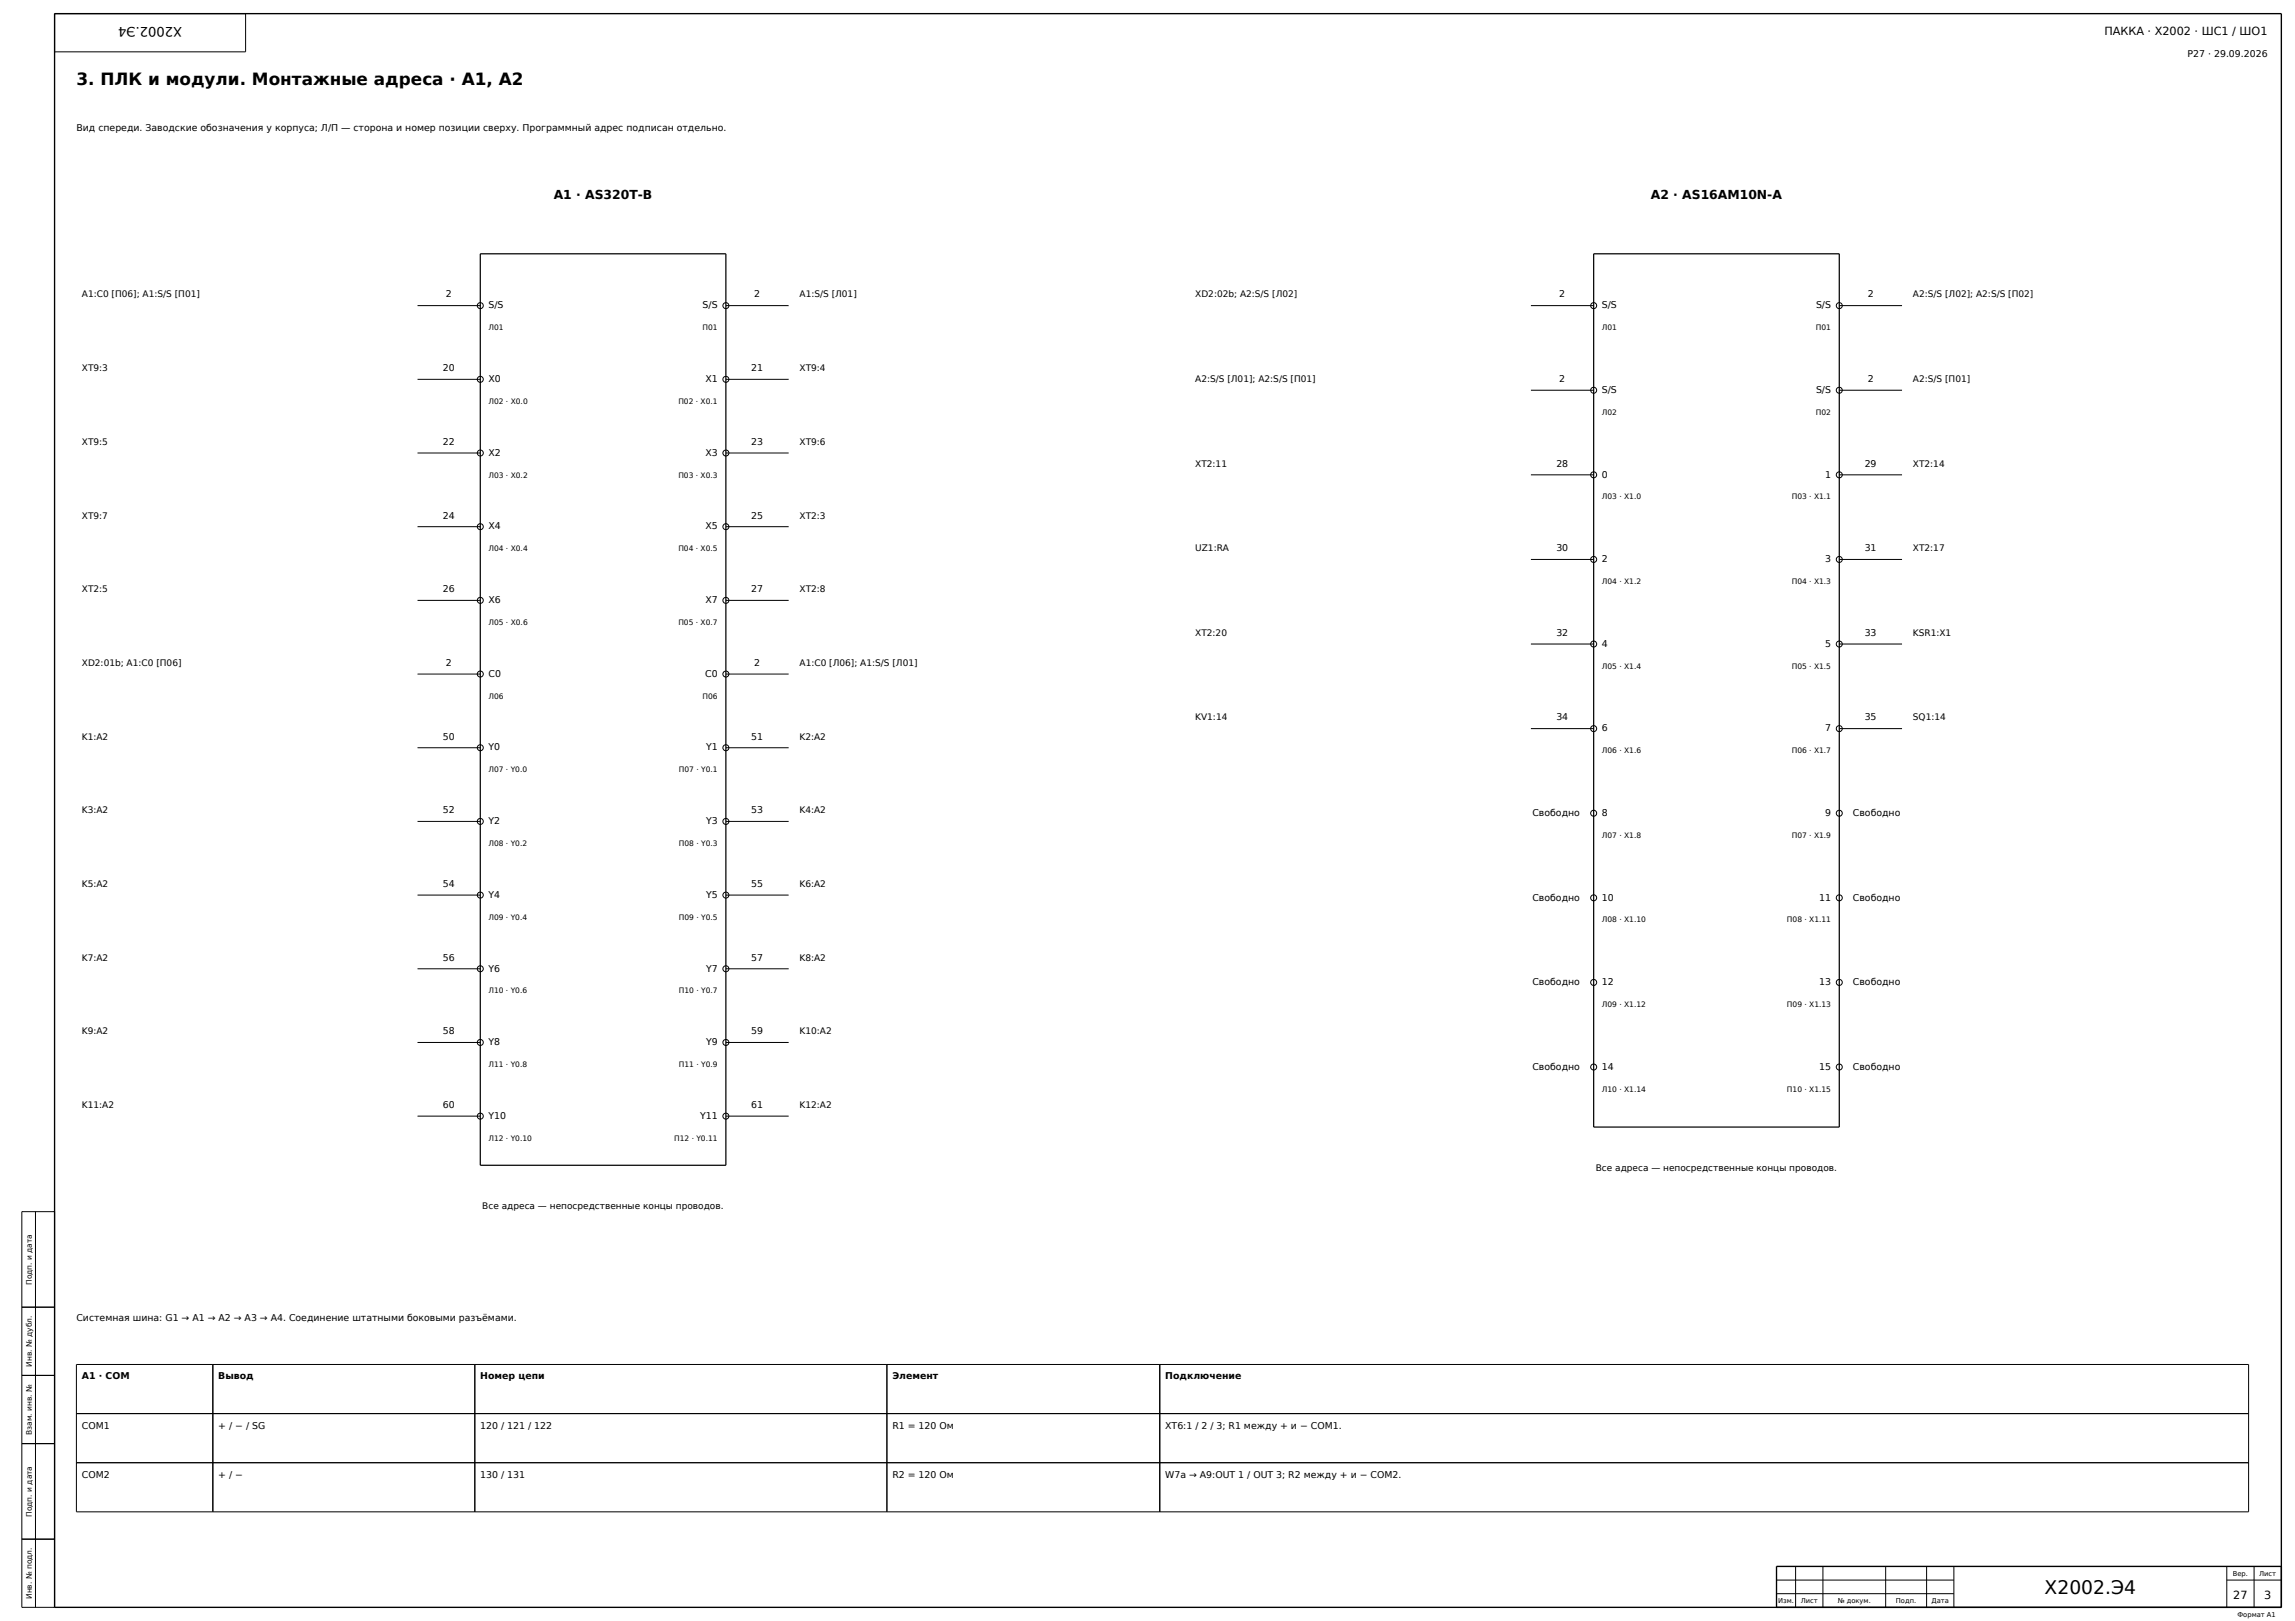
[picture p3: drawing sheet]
<svg xmlns="http://www.w3.org/2000/svg" width="841mm" height="594mm" viewBox="0 0 841 594" stroke-linecap="round" stroke-linejoin="round" font-family="sans-serif">
<defs><g id="words">
<text font-size="6.9" x="749.3" y="584">X2002.Э4</text>
<text font-size="6.2" x="28" y="31">3. ПЛК и модули. Монтажные адреса · A1, A2</text>
<text font-size="4.8" x="66.7" y="10" transform="rotate(-180 66.7 10)">X2002.Э4</text>
<g font-size="4.5">
<text x="202.9" y="73">A1 · AS320T-B</text>
<text x="605" y="73">A2 · AS16AM10N-A</text>
</g>
<g font-size="4.1">
<text x="771.1" y="13">ПАККА · X2002 · ШС1 / ШО1</text>
<text x="818.4" y="586">27</text>
<text x="829.7" y="586">3</text>
</g>
<g font-size="3.4">
<text x="801.7" y="21">Р27 · 29.09.2026</text>
<text x="28" y="48">Вид спереди. Заводские обозначения у корпуса; Л/П — сторона и номер позиции сверху. Программный адрес подписан отдельно.</text>
<text x="163.4" y="109">2</text>
<text x="179" y="113">S/S</text>
<text x="257.5" y="113">S/S</text>
<text x="276.4" y="109">2</text>
<text x="571.4" y="109">2</text>
<text x="587" y="113">S/S</text>
<text x="665.5" y="113">S/S</text>
<text x="684.4" y="109">2</text>
<text x="162.3" y="136">20</text>
<text x="275.3" y="136">21</text>
<text x="179" y="140">X0</text>
<text x="258.5" y="140">X1</text>
<text x="571.4" y="140">2</text>
<text x="684.4" y="140">2</text>
<text x="587" y="144">S/S</text>
<text x="665.5" y="144">S/S</text>
<text x="162.3" y="163">22</text>
<text x="179" y="167">X2</text>
<text x="258.5" y="167">X3</text>
<text x="275.3" y="163">23</text>
<text x="570.3" y="171">28</text>
<text x="683.3" y="171">29</text>
<text x="587" y="175">0</text>
<text x="668.8" y="175">1</text>
<text x="162.3" y="190">24</text>
<text x="275.3" y="190">25</text>
<text x="179" y="194">X4</text>
<text x="258.5" y="194">X5</text>
<text x="570.3" y="202">30</text>
<text x="683.3" y="202">31</text>
<text x="587" y="206">2</text>
<text x="668.8" y="206">3</text>
<text x="162.3" y="217">26</text>
<text x="179" y="221">X6</text>
<text x="258.5" y="221">X7</text>
<text x="275.3" y="217">27</text>
<text x="570.3" y="233">32</text>
<text x="683.3" y="233">33</text>
<text x="587" y="237">4</text>
<text x="668.8" y="237">5</text>
<text x="163.4" y="244">2</text>
<text x="276.4" y="244">2</text>
<text x="179" y="248">C0</text>
<text x="258.4" y="248">C0</text>
<text x="570.3" y="264">34</text>
<text x="587" y="268">6</text>
<text x="668.8" y="268">7</text>
<text x="683.3" y="264">35</text>
<text x="162.3" y="271">50</text>
<text x="179" y="275">Y0</text>
<text x="258.7" y="275">Y1</text>
<text x="275.3" y="271">51</text>
<text x="162.3" y="298">52</text>
<text x="275.3" y="298">53</text>
<text x="561.6" y="299">Свободно</text>
<text x="587" y="299">8</text>
<text x="668.8" y="299">9</text>
<text x="679" y="299">Свободно</text>
<text x="179" y="302">Y2</text>
<text x="258.7" y="302">Y3</text>
<text x="162.3" y="325">54</text>
<text x="179" y="329">Y4</text>
<text x="258.7" y="329">Y5</text>
<text x="275.3" y="325">55</text>
<text x="561.6" y="330">Свободно</text>
<text x="587" y="330">10</text>
<text x="666.6" y="330">11</text>
<text x="679" y="330">Свободно</text>
<text x="162.3" y="352">56</text>
<text x="275.3" y="352">57</text>
<text x="179" y="356">Y6</text>
<text x="258.7" y="356">Y7</text>
<text x="561.6" y="361">Свободно</text>
<text x="587" y="361">12</text>
<text x="666.6" y="361">13</text>
<text x="679" y="361">Свободно</text>
<text x="162.3" y="379">58</text>
<text x="179" y="383">Y8</text>
<text x="258.7" y="383">Y9</text>
<text x="275.3" y="379">59</text>
<text x="561.6" y="392">Свободно</text>
<text x="587" y="392">14</text>
<text x="666.6" y="392">15</text>
<text x="679" y="392">Свободно</text>
<text x="162.3" y="406">60</text>
<text x="275.3" y="406">61</text>
<text x="179" y="410">Y10</text>
<text x="256.5" y="410">Y11</text>
<text x="28" y="484">Системная шина: G1 → A1 → A2 → A3 → A4. Соединение штатными боковыми разъёмами.</text>
<text x="30" y="505.5">A1 · COM</text>
<text x="80" y="505.5">Вывод</text>
<text x="176" y="505.5">Номер цепи</text>
<text x="327" y="505.5">Элемент</text>
<text x="427" y="505.5">Подключение</text>
<text x="30" y="523.5">COM1</text>
<text x="80" y="523.5">+ / − / SG</text>
<text x="176" y="523.5">120 / 121 / 122</text>
<text x="327" y="523.5">R1 = 120 Ом</text>
<text x="427" y="523.5">XT6:1 / 2 / 3; R1 между + и − COM1.</text>
<text x="30" y="541.5">COM2</text>
<text x="80" y="541.5">+ / −</text>
<text x="176" y="541.5">130 / 131</text>
<text x="327" y="541.5">R2 = 120 Ом</text>
<text x="427" y="541.5">W7a → A9:OUT 1 / OUT 3; R2 между + и − COM2.</text>
</g>
<g font-size="3.3">
<text x="30" y="109">A1:C0 [П06]; A1:S/S [П01]</text>
<text x="293" y="109">A1:S/S [Л01]</text>
<text x="438" y="109">XD2:02b; A2:S/S [Л02]</text>
<text x="701" y="109">A2:S/S [Л02]; A2:S/S [П02]</text>
<text x="30" y="136">XT9:3</text>
<text x="293" y="136">XT9:4</text>
<text x="438" y="140">A2:S/S [Л01]; A2:S/S [П01]</text>
<text x="701" y="140">A2:S/S [П01]</text>
<text x="30" y="163">XT9:5</text>
<text x="293" y="163">XT9:6</text>
<text x="438" y="171">XT2:11</text>
<text x="701" y="171">XT2:14</text>
<text x="30" y="190">XT9:7</text>
<text x="293" y="190">XT2:3</text>
<text x="438" y="202">UZ1:RA</text>
<text x="701" y="202">XT2:17</text>
<text x="30" y="217">XT2:5</text>
<text x="293" y="217">XT2:8</text>
<text x="438" y="233">XT2:20</text>
<text x="701" y="233">KSR1:X1</text>
<text x="30" y="244">XD2:01b; A1:C0 [П06]</text>
<text x="293" y="244">A1:C0 [Л06]; A1:S/S [Л01]</text>
<text x="438" y="264">KV1:14</text>
<text x="701" y="264">SQ1:14</text>
<text x="30" y="271">K1:A2</text>
<text x="293" y="271">K2:A2</text>
<text x="30" y="298">K3:A2</text>
<text x="293" y="298">K4:A2</text>
<text x="30" y="325">K5:A2</text>
<text x="293" y="325">K6:A2</text>
<text x="30" y="352">K7:A2</text>
<text x="293" y="352">K8:A2</text>
<text x="30" y="379">K9:A2</text>
<text x="293" y="379">K10:A2</text>
<text x="30" y="406">K11:A2</text>
<text x="293" y="406">K12:A2</text>
<text x="584.7" y="429">Все адреса — непосредственные концы проводов.</text>
<text x="176.7" y="443">Все адреса — непосредственные концы проводов.</text>
</g>
<g font-size="2.7">
<text x="179" y="121">Л01</text>
<text x="257.4" y="121">П01</text>
<text x="587" y="121">Л01</text>
<text x="665.4" y="121">П01</text>
<text x="179" y="148">Л02 · X0.0</text>
<text x="248.6" y="148">П02 · X0.1</text>
<text x="587" y="152">Л02</text>
<text x="665.4" y="152">П02</text>
<text x="179" y="175">Л03 · X0.2</text>
<text x="248.6" y="175">П03 · X0.3</text>
<text x="587" y="183">Л03 · X1.0</text>
<text x="656.6" y="183">П03 · X1.1</text>
<text x="179" y="202">Л04 · X0.4</text>
<text x="248.6" y="202">П04 · X0.5</text>
<text x="587" y="214">Л04 · X1.2</text>
<text x="656.6" y="214">П04 · X1.3</text>
<text x="179" y="229">Л05 · X0.6</text>
<text x="248.6" y="229">П05 · X0.7</text>
<text x="587" y="245">Л05 · X1.4</text>
<text x="656.6" y="245">П05 · X1.5</text>
<text x="179" y="256">Л06</text>
<text x="257.4" y="256">П06</text>
<text x="587" y="276">Л06 · X1.6</text>
<text x="656.6" y="276">П06 · X1.7</text>
<text x="179" y="283">Л07 · Y0.0</text>
<text x="248.8" y="283">П07 · Y0.1</text>
<text x="179" y="310">Л08 · Y0.2</text>
<text x="248.8" y="310">П08 · Y0.3</text>
<text x="587" y="307">Л07 · X1.8</text>
<text x="656.6" y="307">П07 · X1.9</text>
<text x="179" y="337">Л09 · Y0.4</text>
<text x="248.8" y="337">П09 · Y0.5</text>
<text x="587" y="338">Л08 · X1.10</text>
<text x="654.8" y="338">П08 · X1.11</text>
<text x="179" y="364">Л10 · Y0.6</text>
<text x="248.8" y="364">П10 · Y0.7</text>
<text x="587" y="369">Л09 · X1.12</text>
<text x="654.8" y="369">П09 · X1.13</text>
<text x="179" y="391">Л11 · Y0.8</text>
<text x="248.8" y="391">П11 · Y0.9</text>
<text x="587" y="400">Л10 · X1.14</text>
<text x="654.8" y="400">П10 · X1.15</text>
<text x="179" y="418">Л12 · Y0.10</text>
<text x="247" y="418">П12 · Y0.11</text>
<text x="11.7" y="470.8" transform="rotate(-90 11.7 470.8)">Подп. и дата</text>
<text x="11.7" y="500.9" transform="rotate(-90 11.7 500.9)">Инв. № дубл.</text>
<text x="11.7" y="525.8" transform="rotate(-90 11.7 525.8)">Взам. инв. №</text>
<text x="11.7" y="555.8" transform="rotate(-90 11.7 555.8)">Подп. и дата</text>
<text x="11.7" y="586" transform="rotate(-90 11.7 586)">Инв. № подл.</text>
</g>
<g font-size="2.5">
<text x="818.2" y="577.5">Вер.</text>
<text x="827.9" y="577.5">Лист</text>
<text x="651.6" y="587.5">Изм.</text>
<text x="659.9" y="587.5">Лист</text>
<text x="673.4" y="587.5">№ докум.</text>
<text x="694.8" y="587.5">Подп.</text>
<text x="707.8" y="587.5">Дата</text>
<text x="819.9" y="592.5">Формат A1</text>
</g>
</g></defs>
<path d="M20 5h816v584h-816zM836 574h-185v15" fill="none" stroke="#000" stroke-width=".5"/>
<g fill="none" stroke="#000" stroke-width=".37">
<path d="M20 5h70v14h-70zM153 112h23M266 112h23M561 112h23M674 112h23M153 139h23M266 139h23M561 143h23M674 143h23M153 166h23M266 166h23M561 174h23"/>
<path d="M674 174h23M153 193h23M266 193h23M561 205h23M674 205h23M153 220h23M266 220h23M561 236h23M674 236h23M153 247h23M266 247h23M153 274h23"/>
<path d="M266 274h23M561 267h23M674 267h23M153 301h23M266 301h23M153 328h23M266 328h23M153 355h23M266 355h23M153 382h23M266 382h23M153 409h23"/>
<path d="M266 409h23M8 444h12v145h-12zM13 444v145M8 479h12M8 504h12M28 500h796v54h-796zM28 518h796M78 500v54M174 500v54M325 500v54M425 500v54M8 529h12"/>
<path d="M28 536h796M8 564h12M651 579h65M658 574v15M668 574v15M691 574v15M706 574v15M716 574v15M816 579h20M816 574v15M826 574v15M651 584h65"/>
<circle cx="176" cy="112" r="1.1"/>
<circle cx="266" cy="112" r="1.1"/>
<circle cx="584" cy="112" r="1.1"/>
<circle cx="674" cy="112" r="1.1"/>
<circle cx="176" cy="139" r="1.1"/>
<circle cx="266" cy="139" r="1.1"/>
<circle cx="584" cy="143" r="1.1"/>
<circle cx="674" cy="143" r="1.1"/>
<circle cx="176" cy="166" r="1.1"/>
<circle cx="266" cy="166" r="1.1"/>
<circle cx="584" cy="174" r="1.1"/>
<circle cx="674" cy="174" r="1.1"/>
<circle cx="176" cy="193" r="1.1"/>
<circle cx="266" cy="193" r="1.1"/>
<circle cx="584" cy="205" r="1.1"/>
<circle cx="674" cy="205" r="1.1"/>
<circle cx="176" cy="220" r="1.1"/>
<circle cx="266" cy="220" r="1.1"/>
<circle cx="584" cy="236" r="1.1"/>
<circle cx="674" cy="236" r="1.1"/>
<circle cx="176" cy="247" r="1.1"/>
<circle cx="266" cy="247" r="1.1"/>
<circle cx="176" cy="274" r="1.1"/>
<circle cx="266" cy="274" r="1.1"/>
<circle cx="584" cy="267" r="1.1"/>
<circle cx="674" cy="267" r="1.1"/>
<circle cx="584" cy="298" r="1.1"/>
<circle cx="674" cy="298" r="1.1"/>
<circle cx="176" cy="301" r="1.1"/>
<circle cx="266" cy="301" r="1.1"/>
<circle cx="176" cy="328" r="1.1"/>
<circle cx="266" cy="328" r="1.1"/>
<circle cx="584" cy="329" r="1.1"/>
<circle cx="674" cy="329" r="1.1"/>
<circle cx="176" cy="355" r="1.1"/>
<circle cx="266" cy="355" r="1.1"/>
<circle cx="584" cy="360" r="1.1"/>
<circle cx="674" cy="360" r="1.1"/>
<circle cx="176" cy="382" r="1.1"/>
<circle cx="266" cy="382" r="1.1"/>
<circle cx="584" cy="391" r="1.1"/>
<circle cx="674" cy="391" r="1.1"/>
<circle cx="176" cy="409" r="1.1"/>
<circle cx="266" cy="409" r="1.1"/>
</g>
<path d="M176 93h90v334h-90zM584 93h90v320h-90z" fill="none" stroke="#000" stroke-width=".45"/>
<use href="#words"/>
</svg>
